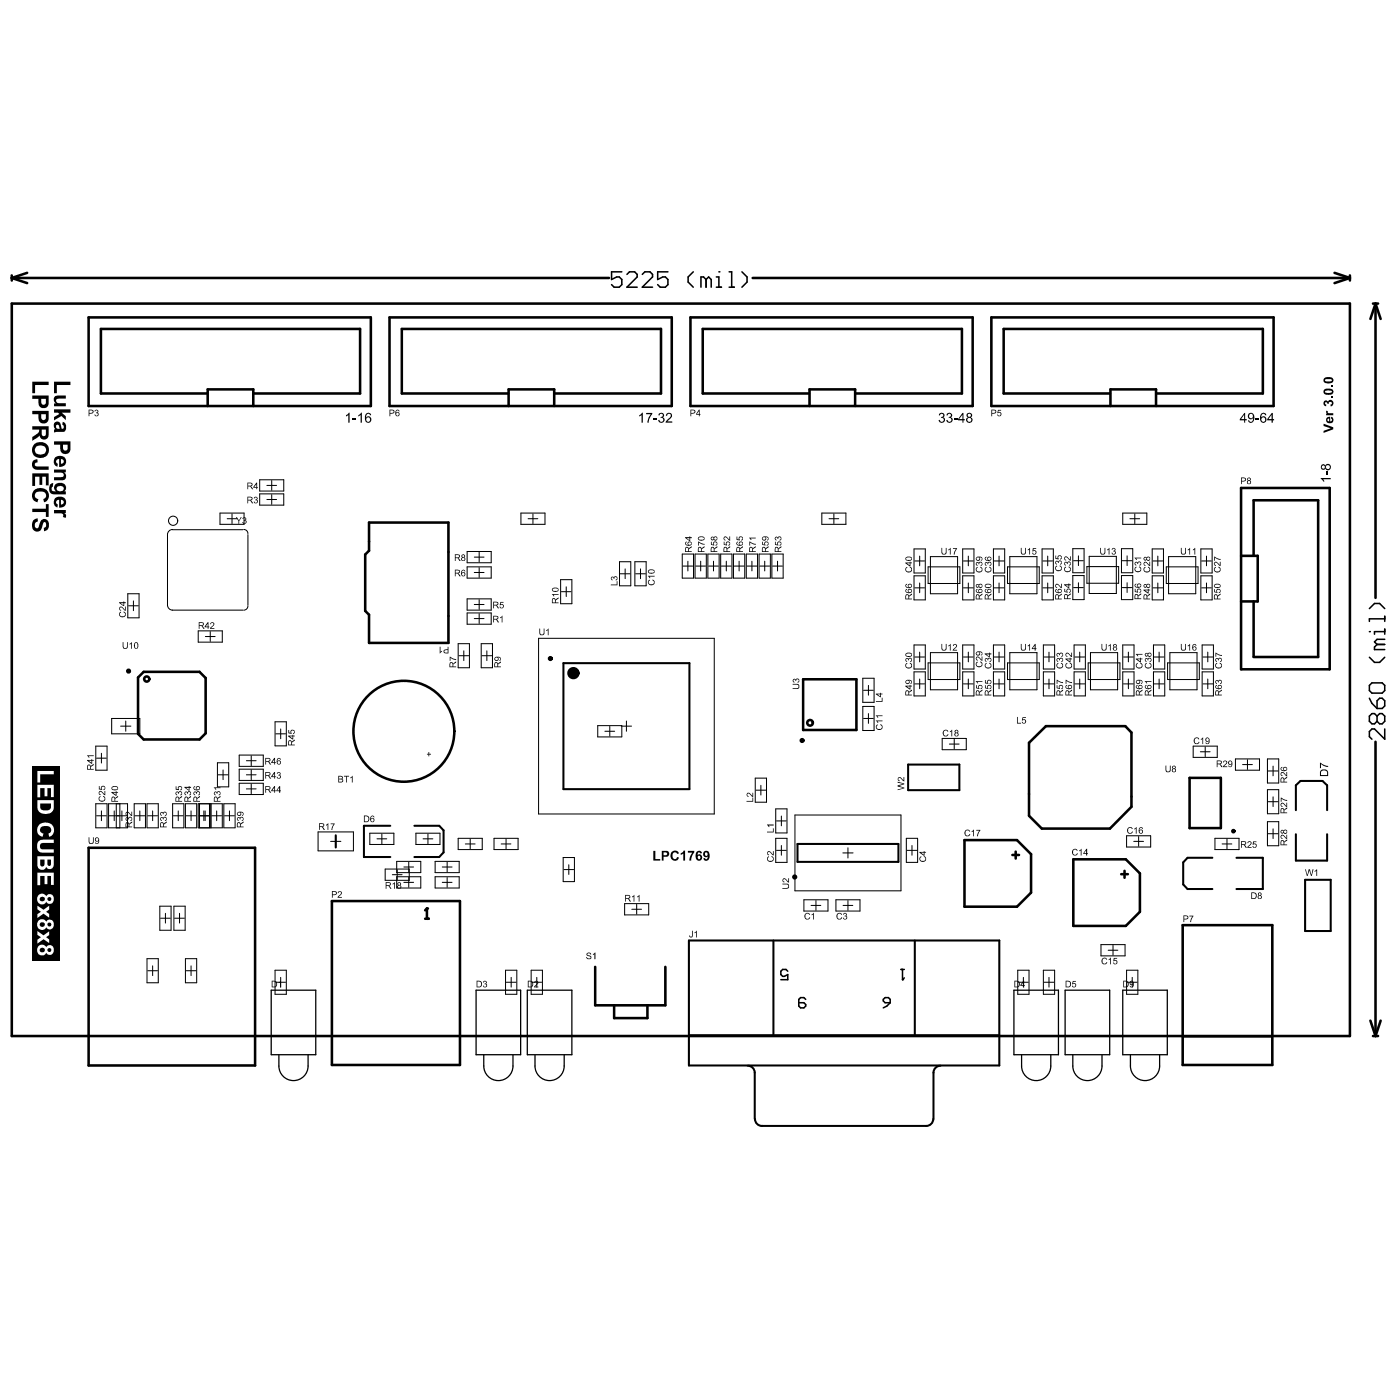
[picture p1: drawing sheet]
<svg xmlns="http://www.w3.org/2000/svg" width="96mm" height="96mm" viewBox="0 0 96 96" stroke-linecap="round" stroke-linejoin="round" font-family="sans-serif">
<g fill="none" stroke="#000" stroke-width=".18">
<path d="M.8 18.9v.3M.8 19.1l1.1 .3M.8 19.1h40.9M1.9 18.7l-1.1 .4M51.6 19.1h40.9M91.5 18.7l1 .4M92.5 18.9v.3M92.5 19.1l-1 .3M.8 20.8h91.7v50.2h-91.7zM6.1 21.8h19.3v6h-19.3zM14.2 27h-7.3v-4.5h17.8v4.5h-7.3M14.2 27.8v-1.1h3.2v1.1"/>
<path d="M25.3 35.8h5.4v8.3h-5.4v-2l-.3-.2v-3.9l.3-.3zM26.7 21.8h19.3v6h-19.3zM34.8 27h-7.3v-4.5h17.8v4.5h-7.3M34.9 27.8v-1.1h3.1v1.1M47.3 21.8h19.4v6h-19.4zM55.5 27h-7.3v-4.5h17.7v4.5h-7.3M55.5 27.8v-1.1h3.1v1.1M67.9 21.8h19.4v6h-19.4zM76.1 27h-7.3v-4.5h17.8v4.5h-7.3M76.1 27.8v-1.1h3.1v1.1M85.1 38.1h1.1v3.1h-1.1M85.1 33.4h6v12.5h-6z"/>
<path d="M85.9 38.1v-3.8h4.4v10.7h-4.4M94.1 20.8h.4M94.3 20.8l-.4 1.1M94.3 20.8v20.2M94.3 20.8l.3 1.1M6.1 58.1h11.4v14.9h-11.4zM9.5 46.4l.3-.4h3.9l.4 .5v3.8l-.4 .4h-3.9l-.3-.4zM55 46.6h3.7v3.4h-3.7zM66.1 57.6h3.6l1 .9v2.7l-1 .9h-3.6zM69.4 58.6h.4M69.6 58.4v.4M70.5 50.9l1.2-1.1h5.4l.4 .4v5.1l-1.4 1.5h-4.7l-.9-.9z"/>
<path d="M73.6 58.9h3.6l.9 1v2.6l-.9 1h-3.6zM76.8 59.9h.5M77.1 59.7v.5M81.5 53.3h2.2v3.5h-2.2zM85.9 41.2v3.8M94.3 50.8v20.2M22.7 61.8h8.8v11.2h-8.8zM29.1 63h.3M29.3 62.3h.1M29.3 62.3v.7M29.3 62.3l-.2 .1M40.8 66.3v2.6h4.8v-2.6"/>
<path d="M42.1 68.9v.9h2.3v-.9M81.1 63.4h6.1v9.6h-6.1zM81.1 71h6.1M93.9 70l.4 1M94.1 71h.4M94.6 70l-.3 1"/>
</g>
<g fill="none" stroke="#000" stroke-width=".14">
<path d="M23 57.2v.9M26.8 56.6h-1.9v2.1h1.9M28.4 56.6h1.7l.3 .3v1.5l-.3 .3h-1.7M38.6 45.5h8.7v8.6h-8.7zM54.7 57.8h6.9v1.3h-6.9zM62.2 52.4h3.6v1.8h-3.6zM83.1 58.8h-1.7l-.3 .3v1.5l.3 .3h1.7M84.7 58.8h1.9v2.1h-1.9M88.8 55.5v-1.7l.3-.3h1.5l.4 .3v1.7M88.8 57.2v1.8h2.2v-1.8M47.2 64.5h21.3v8.5h-21.3zM47.2 71h21.3"/>
<path d="M51.7 73.5v3.2M52.2 77.2h11.3M53 64.5v6.5M62.7 64.5v6.5M64 73.5v3.2M89.5 60.3h1.7v3.5h-1.7z"/>
</g>
<g fill="none" stroke="#000" stroke-width=".09">
<path d="M18.6 67.9h3v4.4h-3zM19.1 72.3v.8M21.1 72.3v.8M32.6 67.9h3.1v4.4h-3.1zM33.2 72.3v.8M35.2 72.3v.8M36.1 67.9h3.1v4.4h-3.1zM36.7 72.3v.8M38.7 72.3v.8M69.5 67.9h3v4.4h-3zM70 72.3v.8M72 72.3v.8"/>
<path d="M73 67.9h3.1v4.4h-3.1zM73.5 72.3v.8M75.5 72.3v.8M77 67.9h3v4.4h-3zM77.5 72.3v.8M79.5 72.3v.8"/>
</g>
<path d="M11.5 36.6v4.9M11.8 36.3h4.9M17 36.6v4.9M63.8 38.1h1.8v2.6h-1.8zM69.2 38.1h1.9v2.6h-1.9zM74.7 38.1h1.8v2.6h-1.8zM80.1 38.1h1.9v2.6h-1.9zM11.8 41.8h4.9M63.8 44.7h1.8v2.6h-1.8zM69.2 44.7h1.9v2.6h-1.9zM74.7 44.7h1.9v2.6h-1.9zM80.2 44.7h1.8v2.6h-1.8z" fill="none" stroke="#000" stroke-width=".07"/>
<g fill="#000">
<path d="M2.2 26.2h1.1v.2h-.9v.6h-.2zM2.2 32.4h1.1v.9h-.2v-.6h-.2v.5h-.2v-.5h-.3v.6h-.2zM2.2 34.9h.9v-.3h.2v.8h-.2v-.3h-.9zM2.3 35.7l.3-.2v.2l-.2 .2a.17 .17 0 0 0 0 .2 .17 .17 0 0 0 .3 0l.1-.4 .2-.1h.2l.2 .3-.1 .4-.3 .1v-.2l.2-.2a.14 .14 0 0 0 0-.2 .16 .16 0 0 0-.3 .1l-.1 .4-.3 .1-.3-.2zM2.3 33.6l.4-.2 .5 .2 .2 .3-.2 .4-.2 .1v-.2l.1-.1v-.3l-.4-.1a.26 .26 0 0 0-.3 .2 .26 .26 0 0 0 .2 .3v.2l-.4-.2v-.3zM2.2 31.6l.4-.1v.2a.15 .15 0 0 0-.2 .2 .15 .15 0 0 0 .2 .1h.7v.2h-.9l-.2-.3zM6.5 28.1h.1l.1 .1 .1 .3h-.1h-.2v-.1l.1 .1 .1-.1v-.1h-.1l.1-.1h-.2zM16.2 35.4l.2 .3 .2-.3-.2 .3v.2zM16.6 35.5l.2-.1 .1 .2-.1 .1 .1 .1-.1 .1-.2-.1h.2v-.1h-.1l.1-.2-.2 .1zM17.4 34.1h.3l-.1 .2 .1 .1-.1 .1-.2-.1h.2l-.1-.1 .1-.2-.2 .1zM23.7 28.5l.3-.2v.7h-.1v-.6l-.2 .1zM24.2 28.7h.2v.1h-.2z"/>
<path d="M24.6 28.4l.2-.1v.7h-.1v-.6l-.1 .1zM41.9 39.6l.4-.1v.2l-.1 .1a.11 .11 0 0 0 .1-.2 .11 .11 0 0 0-.2 0v.1l-.1-.1h-.1l.1 .2zM43.8 28.4l.3-.1v.7h-.1v-.6l-.2 .1zM44.3 28.3h.4l-.2 .7h-.1v-.1l.2-.5h-.3zM44.4 39.8l.1-.1v.2v.1h.2l.1-.1-.1-.2 .1 .1 .1 .2-.2 .1h-.2l-.1-.1zM44.8 28.7h.2v.1h-.2zM44.4 39.5h.5h-.4l.1 .1h-.1zM45.1 28.4l.2-.1 .2 .1-.1 .2 .2 .2-.1 .1-.2 .1-.2-.1v-.1h.1l.1 .1 .2-.1-.1-.1h-.1l.1-.3h-.1l-.1 .1h-.1zM45.7 28.4l.1-.1 .2 .1v.2l-.3 .3h.4v.1h-.5l.4-.5a.13 .13 0 0 0-.1-.1 .13 .13 0 0 0-.2 .1h-.1zM47.8 37.1l.5 .2-.4-.1-.1 .2zM48.7 37.1l.1 .2h.1v-.1l.2-.1 .1 .2-.2 .1 .1-.2h-.1v.2l-.3-.1zM49.6 37.1l.1 .2h.1v-.1l.2-.1v.2l-.1 .1 .1-.2h-.1l-.1 .2-.2-.1z"/>
<path d="M49.6 36.8h.2l.2 .2v-.2v.3l-.1-.2a.12 .12 0 0 0-.2 0 .12 .12 0 0 0 0 .1h-.1zM50.5 36.8v.2h.2v-.2h.2v.2l-.1 .1 .1-.2-.2-.1v.2h-.2zM51.4 37.1l.4 .2-.4-.1v.2zM51.3 36.9h.5h-.4l.1 .1h-.1zM52.2 37.1l.1 .2h.1v-.1l.2-.1 .1 .2-.1 .1v-.2h-.1v.2l-.3-.1zM53.1 37.1l.1 .2h.1v-.1l.2-.1 .1 .2-.2 .1 .1-.2h-.1l-.1 .2-.2-.1zM53.1 36.8h.4l.1 .2-.2 .1 .1-.2-.1-.1-.1 .1-.1-.1v.2zM62.1 38.9h.1l-.1 .1 .1 .2h.2l.1-.2-.1-.2 .1 .2v.1l-.2 .1h-.1l-.1-.1zM64.4 28.4l.2-.1 .1 .1-.1 .2 .2 .2-.2 .2h-.2l-.1-.2h.1l.1 .1 .2-.1v-.1h-.2l.1-.3h-.1l-.1 .1h-.1zM64.5 37.6l.1 .4 .2-.1 .1-.3v.3l-.1 .1h-.2zM64.9 28.4l.2-.1 .2 .1-.1 .2 .1 .1v.2l-.2 .1-.2-.2 .2 .1 .1-.2h-.2l.1-.1a.11 .11 0 0 0 0-.2 .11 .11 0 0 0-.2 .1zM65 37.7l.2-.1v.4l-.1-.3h-.1z"/>
<path d="M65.3 37.6h.3l-.2 .4v-.1l.1-.3zM65.4 28.7h.2v.1h-.2zM66.9 38.9h.1l-.1 .1 .1 .2h.2l.1-.2-.1-.2 .1 .2v.1l-.1 .1h-.2l-.1-.1zM66.9 38.6l.3-.1 .1 .2-.1 .1 .1-.1-.1-.1-.1 .1-.1-.1v.2zM67.5 38.9h.1l-.1 .1 .1 .2h.2l.1-.2-.1-.1h.1v.3h-.1h-.2l-.1-.1zM67.5 38.6h.2l.2-.1v.2l-.1 .1 .1-.1-.1-.1-.1 .1-.1-.1v.2l-.1-.1zM68.4 28.1h.2h-.2v.2h.2l.1 .1-.2 .1h-.1v-.1l.1 .1 .1-.1a.12 .12 0 0 0-.1-.1 .12 .12 0 0 0-.1 0zM70 37.6l.1 .4 .1-.1 .1-.3v.3l-.1 .1h-.2zM70.4 37.7l.2-.1v.4l-.1-.3h-.1zM70.8 37.6h.2h-.2v.1l.2 .1-.1 .2-.2-.1 .2 .1 .1-.1-.1-.1h-.1zM72.4 38.8v.1v.2h.3v-.2l-.1-.1h.1l.1 .3-.2 .1-.2-.1-.1-.1zM72.4 38.5h.1l.2-.1 .1 .2-.1 .1v-.1v-.1l-.1 .1-.2-.1v.2l-.1-.1z"/>
<path d="M72.3 38.1l.1 .2h.1v-.2h.2l.1 .2-.1 .1v-.2l-.1-.1v.2h-.3zM73 38.9l.1-.1-.1 .2v.1l.3 .1 .1-.2-.2-.2 .2 .1v.2l-.2 .1h-.1l-.1-.1zM73 38.5l.1 .1 .2-.1 .1 .2-.1 .1 .1-.1-.1-.2-.1 .2-.2-.1v.2l-.1-.1zM73 38.2h.2l.1 .2 .1-.3v.3l-.2-.1a.12 .12 0 0 0-.2-.1 .12 .12 0 0 0 .1 .2h-.1zM75.4 37.6l.1 .4 .2-.1 .1-.3v.3l-.1 .1h-.3zM75.9 37.7l.1-.1v.4v-.3h-.1zM76.2 37.6h.2h.1l-.1 .2 .1 .1-.1 .1h-.2v-.1l.2 .1v-.1l-.1-.2h.1l-.1-.1-.1 .1zM77.8 38.9l.1-.1-.1 .2 .1 .1 .2 .1 .1-.2-.1-.2 .1 .1v.2l-.1 .1h-.2l-.1-.1zM77.8 38.5l.2 .1 .1-.1 .1 .2-.1 .1 .1-.1-.1-.2-.1 .2-.2-.1v.2v-.1zM77.8 38.2l.4 .1h-.3v.1zM78.4 38.9h.1l-.1 .1 .1 .2h.2l.1-.2-.1-.2 .1 .2v.1l-.1 .1h-.2l-.1-.1zM78.4 38.5h.2l.2 .2v-.2v.3l-.3-.2h-.1l.1 .2h-.1z"/>
<path d="M80.9 37.6l.1 .4 .2-.1 .1-.3v.3l-.1 .1h-.2zM81.4 37.7l.2-.1v.4l-.1-.3h-.1zM81.8 37.7l.1-.1v.4v-.3h-.1zM83.2 38.1l.5 .3-.4-.2-.1 .2zM83.3 38.9v.1v.1l.2 .1 .1-.2-.1-.1h.1v.3h-.1h-.2l-.1-.1zM83.2 38.5h.2l.2 .2 .1-.2v.3l-.3-.2h-.1v.2zM86 28.7h.3v.1h-.3zM90.9 32.3h.1v.3h-.1zM90.5 32.8h.7h-.5l.1 .2h-.1zM90.8 27.5l.1-.1a.13 .13 0 0 0 .1 .1 .13 .13 0 0 0 .2-.1l.1 .1 .1 .1-.1 .2-.1 .1v-.2h.1l-.1-.2h-.1v.2l-.2-.1v.2l-.2-.1zM90.7 29l.7 .3v.1l-.7 .3v-.2l.5-.1-.5-.2zM90.9 28.1l.1 .1v.1h.4v.2h-.5v-.2h.1z"/>
<path d="M91.3 27.2h.1v.1h-.1zM91.3 26.4h.1v.1h-.1zM6.1 57.4l.1 .4h.2v-.4v.3l-.1 .1h-.2zM6 51.8h.4h-.3v.1zM6.8 54.6h.1l-.1 .1 .1 .2h.2l.1-.2-.1-.2 .1 .2v.1l-.1 .1h-.2l-.1-.1zM6.8 53.9v.2h.2l-.1-.2h.2l.1 .2-.1 .1 .1-.2-.2-.1v.2h-.2zM6.8 54.2h.2l.2 .2v-.2v.3l-.3-.2h-.1l.1 .2h-.1zM8.2 42l.1-.1-.1 .1 .1 .2h.2l.1-.1-.1-.2 .1 .1v.2l-.1 .1h-.2l-.1-.1zM8.2 41.6h.2l.2 .2v-.2v.3l-.3-.3-.1 .1 .1 .2-.1-.1zM8.4 44l.1 .4h.2l.1-.4v.4l-.1 .1-.3-.1zM8.7 56l.1 .1 .2-.1 .1 .2-.2 .1 .1-.1v-.2l-.2 .2-.1-.1v.2l-.1-.1zM8.6 55.7h.2l.2 .2 .1-.3v.3l-.2-.1a.12 .12 0 0 0-.2-.1 .12 .12 0 0 0 0 .2h-.1z"/>
<path d="M8.9 44.1l.1-.1v.5v-.4l-.1 .1zM11 56.1l.3-.1 .1 .2-.1 .1 .1-.1-.1-.2-.1 .2-.1-.1v.2zM11 55.7h.2l.1-.1 .1 .2-.1 .1 .1-.2h-.2v.1l-.1-.1v.2l-.1-.1zM12 54.3l.4-.1 .1 .2-.1 .1v-.1v-.1l-.1 .1-.2-.1v.2zM12 53.9l.1 .2h.1v-.2h.2l.1 .2-.1 .1v-.2l-.1-.1v.3l-.3-.1zM12.7 54.3l.3-.1 .1 .2-.1 .1 .1-.1-.1-.1-.1 .1-.2-.1v.2zM13.3 54.3l.3-.1 .1 .2-.1 .1 .1-.1-.1-.1-.1 .1-.2-.1v.2zM14.5 42.7h.2l-.2 .3 .2 .1h-.3l.2-.2a.12 .12 0 0 0 0-.2 .12 .12 0 0 0-.2 .1zM14.7 54.3l.3-.1 .1 .2-.1 .1 .1-.1-.1-.1-.1 .1-.2-.1v.2zM14.7 54h.4h-.3v.1zM16.3 56l.1 .1 .2-.1 .1 .2-.1 .1 .1-.1-.1-.2-.1 .2-.2-.1v.2l-.1-.1zM19 52.9h.1l.1 .1v.1l.1 .2-.1 .1-.2-.1h.1h.1l-.1-.1 .1-.2h-.2z"/>
<path d="M19.8 50v.2h.1l.1-.2h.2v.2l-.1 .1 .1-.2h-.2v.2h-.2zM22.3 56.5l.2-.1v.5v-.4l-.2 .1zM22.7 56.4h.2l-.1 .5-.1-.2 .2-.2zM23.6 53.2h.3h-.1v.4l-.1-.4zM24 53.3l.2-.1v.4l-.1-.3-.1 .1zM29.4 51.5v.2h.1h-.1v.1v-.1h-.1h.1zM30.1 44.3l.1 .4 .1-.1-.1 .2zM30.8 45l.5 .2-.4-.1-.1 .2zM34.3 41.3h.2h-.2v.1l.2 .1-.1 .2h-.1l-.1-.1 .2 .1 .1-.1-.1-.2-.2 .1zM34.3 42.3l.1-.1v.5v-.4l-.1 .1zM37 43.1l.1 .4h.1l.1-.4v.3l-.1 .1h-.2zM37.4 43.2l.2-.1v.4l-.1-.3-.1 .1z"/>
<path d="M37.8 40.7l.5 .1h-.4l.1 .1h-.1zM41.9 40.1h.4v-.3v.3zM44.8 58.3h.1v.6h.4v.1h-.5zM46 58.4l.3-.1 .2 .2h-.1l-.1-.1h-.1l-.1 .3a.16 .16 0 0 0 .1 .2 .16 .16 0 0 0 .2-.2l.1 .1-.1 .2h-.2l-.2-.1v-.2zM46.7 58.5l.3-.2v.7h-.2v-.5l-.1 .1zM47.1 58.3h.5l-.2 .7h-.2l.2-.6h-.3zM51.2 54.4l.2-.1 .2 .2v-.2v.3l-.3-.2h-.1l.1 .2h-.1zM51.2 54.9h.4v-.2v.2zM52.6 58.7h.1l-.1 .1 .1 .2h.2l.1-.1-.1-.2h.1v.3l-.1 .1-.2-.1-.1-.1zM52.6 58.4h.2l.2 .2v-.3v.3l-.3-.2h-.1l.1 .2h-.1zM52.6 57h.4v-.2v.3zM52.6 56.5h.4v.1h-.3v.1z"/>
<path d="M54.3 46.9h.4l.1 .3h-.5l.4-.1v-.2zM54.3 46.6l.4-.1 .1 .2-.1 .1v-.1v-.1l-.1 .1-.2-.1v.2zM60.1 49.7h.1l-.1 .1v.1h.3l-.1-.3 .2 .2v.1l-.2 .1h-.2l-.1-.1zM60 48h.4l.1-.2v.3zM60 49.4h.5h-.4l.1 .1h-.1zM60 49l.5 .1h-.4l.1 .1h-.1zM61.6 53.3h.1l.2 .2 .1-.2v.3l-.2-.2a.11 .11 0 0 0-.2-.1 .1 .1 0 0 0 0 .2l-.1-.1zM61.5 53.6l.5 .1-.4 .2 .4 .1-.5 .2 .4-.2-.4-.1v-.1l.4-.1-.4-.1zM62.1 45.5l.1-.1-.1 .2 .1 .1 .2 .1 .1-.2-.1-.2 .1 .1v.2l-.2 .1h-.1l-.1-.1zM62.1 45.2l.3-.1 .1 .2-.1 .1 .1-.1-.1-.2-.1 .2-.2-.1v.2zM63 58.8l.1-.1v.1v.2h.2l.1-.1-.1-.2 .2 .1v.2l-.2 .1h-.2l-.1-.1zM64.5 44.1l.1 .4h.2l.1-.4v.4l-.1 .1h-.2z"/>
<path d="M64.7 50.1l.1-.1 .2 .1-.1 .1-.1-.1-.1 .1 .1 .2 .2-.1-.1 .2-.2-.1zM65 44.2l.2-.1v.5l-.1-.4-.1 .1zM65.1 50.1l.2-.1v.5l-.1-.4-.1 .1zM65.4 44.2l.1-.1 .1 .1-.2 .3 .2 .1h-.3l.2-.2a.12 .12 0 0 0 0-.2 .12 .12 0 0 0-.2 .1zM66.2 56.9h.1h.2l-.1 .1-.1-.1-.1 .1v.3l.3-.1-.1 .1h-.2zM66.6 57l.2-.1v.4l-.1-.3h-.1zM66.9 56.9h.3l-.2 .4v-.1l.1-.3zM66.9 45.4l.1-.1-.1 .2 .1 .1 .2 .1 .1-.2-.1-.2 .1 .2v.1l-.1 .1h-.2l-.1-.1zM66.9 47v.1l.2 .1v-.2l.1-.1 .1 .3h-.1l.1-.1-.2-.1v.2h-.2zM66.9 45h.2l.2 .2v-.2v.3l-.3-.3-.1 .1 .1 .2h-.1zM66.9 46.7h.4h-.3l.1 .1h-.1zM67.5 45.5l.1-.1-.1 .2 .1 .1 .2 .1 .1-.2-.1-.1h.1v.2l-.1 .1h-.2l-.1-.1z"/>
<path d="M67.5 45.1l.2 .1 .2-.1v.2l-.1 .1 .1-.1-.1-.2-.1 .2-.1-.1v.2l-.1-.1zM67.5 47l.1 .1 .1 .1v-.2l.2-.1v.3h-.1l.1-.1-.1-.1-.1 .2h-.2zM67.5 46.6l.1 .2h.1v-.2h.2v.2l-.1 .1 .1-.2-.1-.1-.1 .3-.2-.1zM69.7 49.1l.1 .4 .2 .1h-.3zM70.1 49.2h.2h-.2v.1h.2v.2l-.1 .1-.2-.1h.3a.13 .13 0 0 0-.1-.2 .13 .13 0 0 0-.2 .1zM70 44.1l.1 .4h.1l.1-.4v.4l-.1 .1h-.2zM70.4 44.2l.2-.1v.5l-.1-.4-.1 .1zM72.4 46.6l.5 .2-.4-.1-.1 .2zM72.4 45.5l.1-.1v.2v.1l.2 .1 .1-.2-.1-.1h.1v.2l-.1 .1h-.2l-.1-.1zM72.4 40h.1l.2 .2 .1-.2v.3l-.2-.1a.12 .12 0 0 0-.2-.1 .12 .12 0 0 0 .1 .2l-.2-.1zM72.4 45.2l.4-.1 .1 .2-.2 .1 .1-.1v-.2l-.1 .2-.2-.1v.2zM72.4 44.8l.4-.1 .1 .2-.2 .1 .1-.2h-.1l-.1 .1-.1-.1v.2z"/>
<path d="M72.4 47l.1 .1 .1 .1v-.2l.2-.1 .1 .3h-.2l.1-.1-.1-.1v.2h-.3zM73 46.6l.5 .2-.4-.1-.1 .2zM73 40.4v.1l.1 .1v-.2l.2-.1 .1 .3h-.1l.1-.1-.2-.1v.2h-.2zM73.1 45.5v-.1v.2v.1l.3 .1v-.2l-.1-.1h.1l.1 .2-.2 .1h-.2l-.1-.1zM73.1 44.8h.1l.2 .2 .1-.3v.3l-.2-.1a.12 .12 0 0 0-.2-.1 .12 .12 0 0 0 .1 .2h-.2zM73.5 58.2h.2h.1v.1l-.2-.1-.1 .1 .1 .3 .3-.1-.1 .1h-.2l-.1-.1zM74 58.3l.1-.1v.4v-.3l-.1 .1zM75.5 44.1l.1 .4h.2v-.4v.4v.1h-.3zM76 44.2l.1-.1v.5v-.4l-.1 .1zM77.3 56.7h.2l.1 .1-.2-.1-.1 .1 .1 .3 .3-.1-.1 .1h-.2l-.1-.1zM77.7 56.8l.2-.1v.4l-.1-.3-.1 .1zM77.8 40.4v.1l.2 .1-.1-.2 .2-.1 .1 .3h-.1l.1-.1-.2-.1v.2h-.2z"/>
<path d="M77.9 45.5l.1-.1-.1 .2 .1 .1 .2 .1 .1-.2-.2-.1h.1l.1 .2-.2 .1h-.2l-.1-.1zM77.8 44.8l.5 .1h-.3v.1zM78.5 45.5h.1l-.1 .1 .1 .1 .2 .1 .1-.2-.1-.1 .1 .2-.1 .1h-.2l-.1-.1zM78.5 45.1l.2 .1 .1-.1 .1 .2-.1 .1 .1-.1-.1-.2-.1 .2-.1-.1v.2l-.1-.1zM78.5 46.7h.4h-.3v.1zM79.9 52.5l.1 .4 .2-.1v-.3v.3l-.1 .1h-.2zM80.9 44.1l.1 .4h.2l.1-.4v.4l-.1 .1h-.2zM81.4 44.2l.2-.1v.5l-.1-.4-.1 .1zM81.9 50.6l.1-.1 .2 .1-.1 .1-.1-.1-.1 .1 .1 .2h.2l-.1 .1-.2-.1zM82.3 50.6l.2-.1v.5l-.1-.4-.1 .1zM83.3 44.7l.4 .3-.3-.2-.1 .2zM83.2 40.4l.1 .2h.1v-.2h.2l.1 .2-.2 .1 .1-.2-.1-.1-.1 .2h-.2z"/>
<path d="M83.3 45.5h.1l-.1 .1 .1 .1 .2 .1 .1-.2-.1-.1h.1v.2l-.1 .1h-.2l-.1-.1zM83.3 45.1l.2 .1 .2-.1v.2l-.1 .1 .1-.1-.1-.2-.1 .2-.1-.1v.2l-.1-.1zM83.3 46.6l.2 .1 .2-.1v.2l-.1 .1 .1-.2h-.1l-.1 .1-.1-.1v.2l-.1-.1zM83.9 52.2h.2v.1l-.2 .2 .2 .1h-.3l.3-.3-.1-.1-.2 .1zM85.5 57.7h.3v.2l-.2 .2h.2h-.3l.2-.3v-.1l-.2 .1zM85.9 57.7h.2h-.2v.1l.2 .1-.1 .2-.2-.1 .2 .1 .1-.1-.1-.1h-.1zM87.8 54.7l.4 .2-.4-.2v.2zM87.8 57.2h.2l.2 .2v-.2v.3l-.3-.2h-.1l.1 .2h-.1zM87.8 52.9h.2l.2 .2v-.2v.3l-.3-.2h-.1l.1 .2h-.1zM87.8 55h.2l.2 .2v-.2v.3l-.3-.2h-.1l.1 .2h-.1zM90.5 52.3l.5 .2v.1l-.5-.2v.2zM19.1 67.3l.2-.1v.5l-.1-.4-.1 .1z"/>
<path d="M23.2 61.1h.2v.2l-.2 .2h.2h-.3l.3-.3-.1-.1-.1 .1zM26.9 60.6l.2-.1v.4l-.1-.3h-.1zM33.2 67.2l.2 .1v.3l-.1 .1-.2-.1h.2l-.1-.1 .1-.2h-.2zM36.7 67.3h.2v.1l-.2 .2 .2 .1h-.3l.2-.3v-.1l-.2 .1zM40.2 65.3h.2l.1 .1-.1-.1-.2 .1 .3 .2v.1h-.3v-.1l.1 .1h.2v-.1l-.3-.1zM40.6 65.4l.2-.1v.4h-.1v-.3zM43.3 61.4l.2-.1v.5l-.1-.4-.1 .1zM43.7 61.4l.1-.1v.5v-.4l-.1 .1zM47.4 63.8l.1 .4-.2 .1-.1-.2 .2 .1zM47.6 63.9l.2-.1v.5l-.1-.4-.1 .1zM53.6 60.6h.4l.1 .3h-.5l.4-.1v-.2zM53.7 60.2h.1l.2 .2 .1-.2v.3l-.3-.3-.1 .1 .1 .2h-.1z"/>
<path d="M55.2 62.6h.2h.1v.1l-.2-.1-.1 .1 .1 .3 .2-.1v.1h-.2l-.1-.1zM55.6 62.7l.2-.1v.4l-.1-.3h-.1zM57.4 62.7l.1-.1h.2v.1l-.2-.1-.1 .1 .1 .3 .2-.1-.1 .1h-.2zM57.8 62.6h.1l.1 .1v.1l.1 .1-.1 .1h-.1l-.1-.1 .2 .1v-.2h-.1l.1-.1h-.2zM73.5 67.2h.2l-.1 .1-.1 .1h.2l.1 .2-.1 .1-.2-.1h.2a.12 .12 0 0 0-.1-.2 .12 .12 0 0 0-.1 .1zM75.6 65.7l.2-.1 .1 .1-.1 .1-.1-.1-.1 .1v.2h.3l-.1 .1h-.2l-.1-.1zM76 65.7l.1-.1v.5v-.4l-.1 .1zM76.3 65.7h.3h-.2v.1l.2 .1-.1 .2-.2-.1 .1 .1 .1-.1v-.2l-.2 .1zM81.5 62.8h.3l-.2 .4 .1-.4zM89.5 59.6l.1 .4 .1-.4h.1l.1 .4 .1-.4-.1 .4-.2-.4-.1 .4zM90.1 59.7l.2-.1v.4l-.1-.3z"/>
<path d="M2.2 27.1h1.1v.6a.36 .36 0 0 1-.4 .2 .36 .36 0 0 1-.3-.4v-.2h-.4zM2.8 27.3l.1 .4h.2v-.4z"/>
<path d="M2.2 28.2h1.1v.7l-.2 .1h-.3l-.1-.2-.1-.4h-.4zM2.8 28.4l.1 .4h.2v-.4z"/>
<path d="M2.2 29.2h1.1v.8l-.4 .1-.1-.1-.1-.2-.5 .4v-.2l.5-.5v-.1h-.5zM2.9 29.4v.4l.2 .1v-.5z"/>
<path d="M2.2 30.9a.57 .57 0 0 1 1.1 0 .57 .57 0 0 1-1.1 0zM2.5 30.6l-.1 .2 .1 .3h.4a.33 .33 0 0 0 .2-.4 .33 .33 0 0 0-.5-.2z"/>
<path d="M6.1 28.1h.3v.1v.1l-.3 .1v.1zM6.1 28.1v.2h.3l-.1-.2z"/>
<path d="M17 34l.3 .1v.2h-.1l.2 .2-.3-.2h-.1v.2zM17 34.1v.2l.3-.1-.1-.1z"/>
<path d="M17 33.1h.3v.2h-.1l.2 .2-.3-.2h-.1v.2zM17 33.1v.2l.3-.1-.1-.1z"/>
<path d="M17.6 33.1l.1 .3-.1 .1v-.1h-.2zM17.6 33.2l-.2 .2h.2z"/>
<path d="M25.1 28.3h.2l.1 .1v.1l-.2-.1-.1 .2 .2-.1 .1 .1 .1 .2-.2 .2-.3-.1v-.4zM25.1 28.8a.15 .15 0 0 0 .3 0 .15 .15 0 0 0-.3 0z"/>
<path d="M26.7 28.1h.3v.1v.1l-.2 .1v.1zM26.8 28.1v.2h.2l-.1-.2z"/>
<path d="M27.1 28.1h.3v.1l-.1-.1-.1 .1v.1l.1-.1 .1 .1-.1 .2-.2-.1zM27.2 28.4a.1 .1 0 0 0 .1 0 .1 .1 0 0 0-.1 0z"/>
<path d="M31.2 39l.3 .1v.2h-.1l.2 .2-.2-.2h-.2v.2zM31.2 39.1v.2l.3-.1v-.1z"/>
<path d="M31.2 38l.3 .1v.1h-.1l.2 .2-.2-.1h-.2v.1zM31.2 38v.2l.3-.1z"/>
<path d="M31.6 38l.3 .1-.1 .1 .1 .2h-.1h-.2zM31.7 38.1a.07 .07 0 0 0 .1 0 .07 .07 0 0 0-.1 0zM31.7 38.3a.09 .09 0 0 0 .1 0 .09 .09 0 0 0-.1 0z"/>
<path d="M31.7 39.1h.2v.1l-.2-.1-.1 .1 .3 .1-.1 .2-.2-.1zM31.7 39.4a.1 .1 0 0 0 .2 0 .1 .1 0 0 0-.2 0z"/>
<path d="M44.4 39.1l.4-.1 .1 .2-.4 .1-.1-.1zM44.5 39.1a.17 .17 0 0 0 .1 .2 .17 .17 0 0 0 .2-.1v-.1z"/>
<path d="M47 37.1h.1l-.1 .1 .1 .1 .1 .1-.1-.2 .1-.1h.2v.2l-.1 .1h-.2l-.1-.1zM47.2 37.2a.1 .1 0 0 0 .2 0 .1 .1 0 0 0-.2 0z"/>
<path d="M47.3 28.1h.3l.1 .1-.1 .1-.2 .1v.1zM47.4 28.1v.2h.2v-.2z"/>
<path d="M47 37.5h.2v.1l.2-.2-.2 .2v.2h.2h-.4zM47 37.6v.2h.2l-.1-.2z"/>
<path d="M47 36.8h.3l.1 .1h-.1v.2zM47.1 36.9l.2 .1v-.1z"/>
<path d="M47.9 28.1l.1 .3v.1l-.1-.1h-.2zM47.9 28.2l-.1 .2h.1z"/>
<path d="M47.8 36.8h.4l.1 .2h-.4zM47.9 36.8v.1a.17 .17 0 0 0 .1 .1 .17 .17 0 0 0 .2 0v-.2z"/>
<path d="M47.8 37.5h.2l.1 .1 .2-.2-.2 .2v.2h.2h-.5zM47.9 37.6v.2h.1v-.2z"/>
<path d="M48.8 36.8l.1 .1 .2-.1 .1 .2-.1 .1-.2-.1h-.1zM48.8 36.9a.07 .07 0 0 0 .1 0 .07 .07 0 0 0-.1 0zM48.9 36.9a.1 .1 0 0 0 .2 0 .1 .1 0 0 0-.2 0z"/>
<path d="M48.8 37.5h.1l.1 .1 .2-.2-.2 .2v.2h.2h-.5zM48.8 37.6v.2h.1v-.2z"/>
<path d="M49.7 37.5h.1v.1l.2-.2-.1 .2v.2h.1h-.4zM49.7 37.6l-.1 .2h.2v-.2z"/>
<path d="M50.5 37.1h.1l-.1 .1 .1 .1 .1 .1-.1-.2 .1-.1h.2v.2l-.1 .1h-.2l-.1-.1zM50.7 37.2a.1 .1 0 0 0 .2 0 .1 .1 0 0 0-.2 0z"/>
<path d="M50.5 37.5h.2v.1l.2-.2-.2 .2v.2h.2h-.4zM50.5 37.6v.2h.2v-.2z"/>
<path d="M51.4 37.5h.2v.1l.2-.2-.2 .2v.2h.2h-.5zM51.4 37.6v.2h.2l-.1-.2z"/>
<path d="M52.3 36.8h.3l.1 .2h-.1v-.1l-.1-.1v.2h-.2l-.1-.1zM52.3 36.9a.1 .1 0 0 0 .2 0 .1 .1 0 0 0-.2 0z"/>
<path d="M52.3 37.5h.1l.1 .1 .2-.2-.2 .2v.2h.2h-.5zM52.3 37.6v.2h.1v-.2z"/>
<path d="M53.2 37.5h.1v.1l.3-.2-.2 .2v.2h.2h-.5zM53.2 37.6v.2h.1v-.2z"/>
<path d="M62.1 38.2h.3l.1 .2h-.3zM62.1 38.2a.18 .18 0 0 0 .2 .2 .18 .18 0 0 0 .2-.1l-.1-.1z"/>
<path d="M62.1 38.6l.3-.1 .1 .1h-.1l-.1 .2zM62.2 38.6l.1 .1v-.1z"/>
<path d="M66 28.3v.4h.1l-.1 .3v-.2h-.3zM66 28.4l-.3 .3h.3z"/>
<path d="M66.3 28.4l.1-.1 .2 .1v.1l-.1 .1 .2 .2-.1 .1-.2 .1-.2-.1v-.2l.2-.1-.2-.1zM66.3 28.5a.11 .11 0 0 0 .2 0 .11 .11 0 0 0-.2 0zM66.3 28.8a.15 .15 0 0 0 .3 0 .15 .15 0 0 0-.3 0z"/>
<path d="M66.9 38.2h.4v.2h-.1l.1-.1-.2-.1 .1 .2h-.2l-.1-.1zM66.9 38.3a.1 .1 0 0 0 .2 0 .1 .1 0 0 0-.2 0z"/>
<path d="M67.5 38.2l.1-.1-.1 .1 .1 .2h.1l-.1-.1 .2-.2 .1 .1v.1l-.1 .1h-.2l-.1-.1zM67.7 38.3a.1 .1 0 0 0 .2 0 .1 .1 0 0 0-.2 0z"/>
<path d="M67.9 28.1h.3l.1 .1-.1 .1-.2 .1v.1zM68 28.1v.2h.2v-.2z"/>
<path d="M77.8 40h.1l-.1 .2h.2v-.2h.1l.1 .2-.1 .1h-.2zM78 40.1a.1 .1 0 0 0 .2 0 .1 .1 0 0 0-.2 0z"/>
<path d="M78.4 38.2l.4-.1v.3h-.1h-.1h-.1h-.1zM78.4 38.3a.1 .1 0 0 0 .2 0 .1 .1 0 0 0-.2 0zM78.6 38.3a.1 .1 0 0 0 .2 0 .1 .1 0 0 0-.2 0z"/>
<path d="M85.1 32.7h.2l.1 .1v.2h-.3v.2zM85.1 32.8v.2l.2-.1v-.1z"/>
<path d="M85.3 28.3v.4h.1v.1h-.1v.2v-.2h-.3zM85.3 28.4l-.2 .3h.2z"/>
<path d="M85.5 32.8h.2v.4l-.2-.1zM85.5 32.8a.1 .1 0 0 0 .2 0 .1 .1 0 0 0-.2 0zM85.5 33.1a.1 .1 0 0 0 .2 0 .1 .1 0 0 0-.2 0z"/>
<path d="M85.6 28.3h.2l.2 .2v.3l-.2 .2h-.2l-.1-.2 .3 .1 .1-.2h-.1h-.2zM85.6 28.5a.15 .15 0 0 0 .3 0 .15 .15 0 0 0-.3 0z"/>
<path d="M86.4 28.3h.3l.1 .2-.1-.1a.15 .15 0 0 0-.2 0 .15 .15 0 0 0-.1 .2l.2-.1 .1 .1 .1 .1-.1 .2-.2 .1-.1-.2zM86.4 28.8a.15 .15 0 0 0 .3 0 .15 .15 0 0 0-.3 0z"/>
<path d="M87.2 28.3v.4h.1l-.1 .3v-.2h-.3zM87.2 28.4l-.3 .3h.3z"/>
<path d="M90.8 26.7h.5l.1 .2-.2 .2-.4-.1-.1-.2zM90.8 26.8v.1h.1h.4l-.1-.1z"/>
<path d="M90.7 25.9l.2-.1 .3 .1 .2 .2-.2 .2h-.3l-.2-.2zM90.8 26l.1 .1h.2a.11 .11 0 0 0 .2 0 .11 .11 0 0 0-.1-.2 .11 .11 0 0 0-.1 .1z"/>
<path d="M90.6 31.9l.1-.1 .1 .1 .1-.1h.2l.1 .3-.1 .1-.3-.1-.2 .1-.1-.2zM90.6 32a.11 .11 0 0 0 .2 0 .11 .11 0 0 0-.2 0zM90.9 32a.14 .14 0 0 0 .2 0 .14 .14 0 0 0-.2 0z"/>
<path d="M91 28.6h.2v.3l.1-.1-.1-.2h.1l.1 .3-.3 .1h-.1l-.1-.1zM91 28.7v.1l.1 .1v-.2z"/>
<path d="M6 52.5l.1-.1 .1 .1 .2-.1-.2 .2v.1l.2 .1h-.4zM6 52.5v.2h.2v-.2z"/>
<path d="M6 52.1l.3-.1 .1 .1h-.1v.3zM6.1 52.1l.2 .2v-.2z"/>
<path d="M6.5 57.4h.2l.1 .1-.1 .3h-.2h.2v-.1v-.1l-.2 .1zM6.5 57.5a.1 .1 0 0 0 .2 0 .1 .1 0 0 0-.2 0z"/>
<path d="M7.7 53.9h.3l.1 .2-.4 .1-.1-.1zM7.7 53.9v.1a.18 .18 0 0 0 .1 .1 .18 .18 0 0 0 .2 0v-.2z"/>
<path d="M7.7 54.6h.1l.1 .1 .2-.2-.2 .3v.1h.2h-.5zM7.7 54.7v.2h.1v-.2z"/>
<path d="M7.6 54.3l.4-.1 .1 .1h-.1l-.1 .2zM7.7 54.3l.2 .2v-.2z"/>
<path d="M8.2 41.3l.3-.1 .1 .1h-.1v.2zM8.3 41.3l.2 .2v-.2z"/>
<path d="M8.7 56.4h.1v.1l.3-.2-.2 .2v.2h.2h-.5zM8.7 56.4v.3h.1v-.3z"/>
<path d="M9.2 44h.2l.1 .1-.1 .4-.2-.1zM9.3 44.1v.2a.11 .11 0 0 0 0 .1 .11 .11 0 0 0 .1 0 .11 .11 0 0 0 0-.2v-.1z"/>
<path d="M11 56.4h.1l.1 .1 .2-.2-.2 .2v.2h.2h-.4zM11 56.4v.3h.2v-.3z"/>
<path d="M12.1 54.6h.1l.1 .1 .2-.2-.2 .3v.1h.2h-.5zM12.1 54.7v.2h.1v-.2z"/>
<path d="M12.7 54.6h.1l.1 .1 .2-.2-.2 .3v.1h.2h-.5zM12.7 54.7v.2h.1v-.2z"/>
<path d="M12.6 53.9h.4l.1 .1h-.1l-.1 .2zM12.7 54l.2 .1v-.1z"/>
<path d="M13.3 53.9h.1l-.1 .2h.2l-.1-.2h.2l.1 .2-.1 .1h-.2zM13.5 54a.1 .1 0 0 0 .2 0 .1 .1 0 0 0-.2 0z"/>
<path d="M13.6 42.6l.4 .1v.2h-.2l.2 .2-.2-.2h-.1l-.1 .2zM13.7 42.7v.2l.2-.1v-.1z"/>
<path d="M13.3 54.6h.1l.1 .1 .2-.2-.2 .3v.1h.2h-.4zM13.3 54.7v.2h.2l-.1-.2z"/>
<path d="M14.2 42.6l.1 .3v.2l-.1-.1h-.2zM14.2 42.7l-.1 .2h.1z"/>
<path d="M14.7 54.6h.1l.1 .1 .2-.2-.2 .3v.1h.2h-.4zM14.7 54.7v.2h.2l-.1-.2z"/>
<path d="M16.3 55.7h.3l.1 .1-.1 .1 .1-.1-.2-.1v.2h-.2l-.1-.1zM16.3 55.8a.1 .1 0 0 0 .2 0 .1 .1 0 0 0-.2 0z"/>
<path d="M16.3 56.4h.1l.1 .1 .2-.2-.2 .2v.2h.2h-.5zM16.3 56.4v.3h.1v-.3z"/>
<path d="M18.2 52.9l.3 .1v.1l-.1 .1 .2 .2-.2-.2h-.2v.2zM18.2 53v.1h.3v-.1z"/>
<path d="M18.2 51.9l.3 .1v.2h-.1l.2 .2-.2-.2h-.2v.2zM18.2 52v.2l.3-.1v-.1z"/>
<path d="M18.2 53.9h.3v.2h-.1l.2 .2-.2-.2h-.2v.2zM18.2 53.9v.2l.3-.1v-.1z"/>
<path d="M18.8 52.9l.1 .3v.2l-.1-.1h-.2zM18.8 53l-.1 .2h.1z"/>
<path d="M18.8 51.9l.1 .3v.2l-.1-.1h-.2zM18.8 52.1l-.1 .1h.1z"/>
<path d="M18.8 53.9l.1 .3v.1l-.1-.1h-.2zM18.8 54l-.1 .2h.1z"/>
<path d="M19.2 53.9l.1 .3-.1 .1-.1-.1h-.2zM19.1 54l-.1 .2h.1z"/>
<path d="M19 52h.2l.1 .1-.2-.1-.1 .1 .2 .1v.2l-.2-.1zM19 52.3a.1 .1 0 0 0 .2 0 .1 .1 0 0 0-.2 0z"/>
<path d="M19.8 50.8l.1-.1 .1 .2 .2-.2-.2 .2v.1l.2 .1h-.5zM19.8 50.8v.2h.2l-.1-.2z"/>
<path d="M19.7 50.4h.4l.1 .1h-.1l-.1 .2zM19.9 50.5l.1 .1v-.1z"/>
<path d="M21.9 56.4l.3 .1v.1l-.1 .1 .2 .2-.2-.2h-.2v.2zM21.9 56.5v.1h.3v-.1z"/>
<path d="M23.2 53.2h.3v.4h-.3zM23.2 53.2v.2l.3-.1-.1-.1zM23.2 53.4v.2h.3l-.1-.2z"/>
<path d="M24.9 55.9l.4 .1v.2l-.1 .1-.3 .1zM25 55.9v.4h.2v-.3z"/>
<path d="M25.5 55.9h.1l.1 .1-.2-.1-.1 .2h.2v.3l-.2-.1zM25.4 56.2a.1 .1 0 0 0 .2 0 .1 .1 0 0 0-.2 0z"/>
<path d="M30.4 44.6l.3-.1v-.2v.5h-.2zM30.5 44.6v.1h.2v-.1z"/>
<path d="M30.8 45.4h.2l.1 .1 .2-.2-.2 .2v.2h.2h-.5zM30.9 45.5v.2h.1v-.2z"/>
<path d="M33.8 42.2l.4 .1-.1 .1-.1 .1 .2 .2-.2-.2h-.1l-.1 .2zM33.9 42.3v.1h.2v-.1z"/>
<path d="M33.8 41.2l.4 .1-.1 .1-.1 .1 .2 .2-.2-.2h-.1l-.1 .2zM33.9 41.3v.1h.2v-.1z"/>
<path d="M33.9 45h.4v.2l-.1 .1 .1-.2h-.2v.2h-.1l-.1-.1zM33.9 45.2a.1 .1 0 0 0 .2 0 .1 .1 0 0 0-.2 0z"/>
<path d="M33.9 45.4h.2v.1l.2-.2-.2 .2v.2h.2h-.4zM33.9 45.5v.2h.2v-.2z"/>
<path d="M37.8 40.3h.4l.1 .2-.4 .1zM37.9 40.3v.1a.17 .17 0 0 0 .1 .1 .17 .17 0 0 0 .2 0v-.2z"/>
<path d="M37.8 41h.2l.1 .1 .2-.2-.2 .3v.1h.2h-.5zM37.9 41.1v.2h.1v-.2z"/>
<path d="M45.4 58.3h.3l.2 .2-.1 .2h-.3v.3h-.1zM45.5 58.4v.2h.2v-.2z"/>
<path d="M47.7 58.4l.2-.1 .2 .1-.1 .1-.1-.1-.1 .1v.1l.2-.1 .1 .2v.2l-.1 .1-.3-.1zM47.8 58.8a.11 .11 0 0 0 .2 0 .11 .11 0 0 0-.2 0z"/>
<path d="M48.3 58.4l.2-.1 .1 .2v.4l-.2 .1h-.1l-.1-.2 .2 .1 .1-.1v-.1l-.2 .1-.1-.1zM48.3 58.5a.11 .11 0 0 0 .2 0 .11 .11 0 0 0-.2 0z"/>
<path d="M60 47.5h.4l.1 .1h-.1l-.1 .2zM60.1 47.6l.2 .1v-.1z"/>
<path d="M62.1 40.4h.1l-.1 .1 .2 .1-.1-.2h.2l.1 .2h-.1h-.2h-.1zM62.3 40.5a.1 .1 0 0 0 .2 0 .1 .1 0 0 0-.2 0z"/>
<path d="M62.1 40.1l.1-.1-.1 .2 .2 .1-.1-.2 .2-.1 .1 .2-.1 .1h-.2zM62.3 40.1a.1 .1 0 0 0 .2 0 .1 .1 0 0 0-.2 0z"/>
<path d="M62.1 44.8l.3-.1 .1 .2-.3 .1zM62.1 44.8a.17 .17 0 0 0 .1 .2 .17 .17 0 0 0 .2-.1v-.1z"/>
<path d="M62.1 46.6h.3l.1 .2-.1 .1 .1-.2-.2-.1v.2l-.2 .1v-.1zM62.1 46.7a.1 .1 0 0 0 .2 0 .1 .1 0 0 0-.2 0z"/>
<path d="M62.1 47.4l.1-.1 .1 .1 .2-.1-.2 .2v.1l.2 .1h-.4zM62.1 47.4v.2h.2l-.1-.2z"/>
<path d="M62.1 47l.3-.1 .1 .1h-.1l-.1 .3zM62.2 47l.1 .2v-.2z"/>
<path d="M62.1 40.8l.1-.1 .1 .2 .2-.2-.2 .2v.1l.2 .1h-.4zM62.1 40.8v.2h.2l-.1-.2z"/>
<path d="M63 58.4l.4-.1 .1 .1h-.1l-.1 .3zM63.1 58.4l.2 .2v-.2z"/>
<path d="M65.5 50l.2 .1-.1 .1 .1 .2-.1 .1-.2-.1zM65.5 50.1a.07 .07 0 0 0 .1 0 .07 .07 0 0 0-.1 0zM65.5 50.3a.1 .1 0 0 0 .2 0 .1 .1 0 0 0-.2 0z"/>
<path d="M66.9 40.4h.1l-.1 .1 .2 .1v-.2h.1l.1 .2h-.1h-.2h-.1zM67.1 40.5a.1 .1 0 0 0 .2 0 .1 .1 0 0 0-.2 0z"/>
<path d="M66.9 40.1l.3-.1 .1 .2-.1 .1-.1-.1-.1 .1-.1-.1zM66.9 40.2a.1 .1 0 0 0 .2 0 .1 .1 0 0 0-.2 0zM67.1 40.1a.1 .1 0 0 0 .2 0 .1 .1 0 0 0-.2 0z"/>
<path d="M66.9 44.7h.4v.2h-.1l.1-.1-.2-.1 .1 .2h-.2l-.1-.1zM66.9 44.8a.1 .1 0 0 0 .2 0 .1 .1 0 0 0-.2 0z"/>
<path d="M66.9 47.4l.2-.1v.1l.2-.1-.2 .2v.1l.2 .1h-.4zM66.9 47.4v.2h.2v-.2z"/>
<path d="M66.9 40.8l.2-.1v.2l.2-.2-.2 .2v.1l.2 .1h-.4zM66.9 40.8v.2h.2v-.2z"/>
<path d="M67.5 40.4h.1l-.1 .1 .2 .1v-.2h.2v.2h-.3h-.1zM67.7 40.5a.1 .1 0 0 0 .2 0 .1 .1 0 0 0-.2 0z"/>
<path d="M67.5 40.1l.4-.1v.2l-.3 .1-.1-.1zM67.6 40.1a.17 .17 0 0 0 .1 .2 .17 .17 0 0 0 .2-.1v-.1z"/>
<path d="M67.5 44.8l.3-.1 .1 .2h-.1v.1zM67.6 44.9l.2 .1v-.1z"/>
<path d="M67.5 47.3h.2v.1l.2-.1-.1 .2v.1l.1 .1h-.4zM67.6 47.4l-.1 .2h.2v-.2z"/>
<path d="M67.5 40.8l.2-.1v.2l.2-.2-.1 .2v.1l.1 .1h-.4zM67.6 40.8l-.1 .2h.2v-.2z"/>
<path d="M70.9 44.1l.1 .3v.2l-.1-.1h-.2zM70.9 44.2l-.1 .2h.1z"/>
<path d="M72.4 40.4v.2h.1v-.1l.1-.1h.1l.1 .2h-.1h-.3l-.1-.1zM72.5 40.5a.1 .1 0 0 0 .2 0 .1 .1 0 0 0-.2 0z"/>
<path d="M72.4 40.8l.1-.1 .1 .2 .2-.2-.2 .2v.1l.2 .1h-.5zM72.4 40.8v.2h.1v-.2z"/>
<path d="M72.4 47.4l.2-.1 .1 .1 .2-.1-.2 .2v.1l.2 .1h-.5zM72.5 47.4v.2h.1v-.2z"/>
<path d="M73.1 47v-.1v.1v.2h.1v-.1l.1-.2 .1 .1 .1 .1-.1 .1h-.3l-.1-.1zM73.2 47.1a.1 .1 0 0 0 .2 0 .1 .1 0 0 0-.2 0z"/>
<path d="M73 40.7h.1l.1 .1 .2-.1-.2 .2v.1l.2 .1h-.5zM73 40.8v.2h.1v-.2z"/>
<path d="M72.9 40h.4l.1 .1h-.1l-.1 .2zM73 40.1l.2 .2v-.2z"/>
<path d="M73 45.1h.4l.1 .1h-.1l-.1 .2zM73.1 45.2l.2 .1v-.1z"/>
<path d="M73.1 47.3h.1l.1 .1 .2-.1-.2 .2v.1l.2 .1h-.5zM73.1 47.4v.2h.1v-.2z"/>
<path d="M74.5 58.2l.1 .3-.1 .1-.1-.1h-.2zM74.4 58.3l-.1 .2h.1z"/>
<path d="M76.3 44.2h.2v.4l-.2-.1zM76.4 44.3a.07 .07 0 0 0 .1 0 .07 .07 0 0 0-.1 0zM76.3 44.5a.1 .1 0 0 0 .2 0 .1 .1 0 0 0-.2 0z"/>
<path d="M77.9 47l.1-.1-.1 .1 .1 .2h.1l-.1-.1 .1-.2 .2 .1v.1l-.1 .1h-.2l-.2-.1zM78.1 47.1a.1 .1 0 0 0 .2 0 .1 .1 0 0 0-.2 0z"/>
<path d="M77.9 46.6h.3l.1 .2-.1 .1 .1-.2-.2-.1v.2l-.2 .1-.1-.1zM77.9 46.7a.1 .1 0 0 0 .2 0 .1 .1 0 0 0-.2 0z"/>
<path d="M77.8 40.7h.2v.1l.2-.1-.2 .2v.1l.2 .1h-.4zM77.8 40.8v.2h.2v-.2z"/>
<path d="M77.8 45.1h.4l.1 .1h-.1l-.1 .2zM78 45.2l.1 .1v-.1z"/>
<path d="M77.9 47.3h.1l.1 .1 .2-.1-.2 .2v.1l.2 .1h-.5zM77.9 47.4v.2h.2l-.1-.2z"/>
<path d="M78.1 56.7h.1l.1 .1-.1-.1-.1 .2h.2v.2h-.2zM78.1 57a.1 .1 0 0 0 .2 0 .1 .1 0 0 0-.2 0z"/>
<path d="M78.4 40.1l.3-.1 .1 .2-.1 .1-.1-.1-.1 .1-.1-.1zM78.4 40.2a.1 .1 0 0 0 .2 0 .1 .1 0 0 0-.2 0zM78.6 40.1a.1 .1 0 0 0 .2 0 .1 .1 0 0 0-.2 0z"/>
<path d="M78.5 47l.1-.1-.1 .1 .1 .2h.1l-.1-.1 .1-.2 .2 .1v.1l-.1 .1h-.2l-.1-.1zM78.7 47.1a.1 .1 0 0 0 .2 0 .1 .1 0 0 0-.2 0z"/>
<path d="M78.5 44.8h.2l.1-.1 .1 .2-.1 .1-.1-.1-.2 .1zM78.5 44.9a.1 .1 0 0 0 .2 0 .1 .1 0 0 0-.2 0zM78.7 44.9a.1 .1 0 0 0 .2 0 .1 .1 0 0 0-.2 0z"/>
<path d="M78.4 40.7h.2v.2l.2-.2-.2 .2v.1l.2 .1h-.4zM78.4 40.8v.2h.2v-.2z"/>
<path d="M78.4 40.4h.3l.1 .1h-.1v.2zM78.5 40.5l.2 .1v-.1z"/>
<path d="M78.5 47.3h.2v.1l.2-.1-.2 .2v.1l.2 .1h-.4zM78.5 47.4v.2h.2v-.2z"/>
<path d="M80.4 52.5h.2l-.1 .2 .1 .2h-.1h-.2zM80.4 52.6a.07 .07 0 0 0 .1 0 .07 .07 0 0 0-.1 0zM80.4 52.8a.1 .1 0 0 0 .2 0 .1 .1 0 0 0-.2 0z"/>
<path d="M81.7 44.2l.2-.1 .1 .1h-.2v.1h.2l-.1 .3-.2-.1zM81.8 44.5a.1 .1 0 0 0 .2 0 .1 .1 0 0 0-.2 0z"/>
<path d="M82.6 50.6l.2-.1 .1 .2-.1 .3-.2-.1 .2 .1 .1-.1v-.1h-.3zM82.7 50.7a.1 .1 0 0 0 .2 0 .1 .1 0 0 0-.2 0z"/>
<path d="M83.4 52.1l.3 .1v.1l-.1 .1 .2 .2-.2-.2h-.2v.2zM83.4 52.2v.1h.3v-.1z"/>
<path d="M83.3 47l.1-.1-.1 .1 .1 .2h.1l-.1-.1 .1-.2 .2 .1v.1v.1h-.3l-.1-.1zM83.5 47.1a.1 .1 0 0 0 .2 0 .1 .1 0 0 0-.2 0z"/>
<path d="M83.2 40.1l.4-.1 .1 .2-.4 .1zM83.3 40.1a.17 .17 0 0 0 .1 .2 .17 .17 0 0 0 .2-.1v-.1z"/>
<path d="M83.3 40.7h.1v.2l.3-.2-.2 .2v.1l.2 .1h-.5zM83.3 40.8v.2h.1v-.2z"/>
<path d="M83.3 47.3h.2v.1l.2-.1-.1 .2v.1l.1 .1h-.4zM83.4 47.4l-.1 .2h.2v-.2z"/>
<path d="M84.2 52.2l.1-.1 .2 .1-.1 .4-.2-.1h.1l.1-.1h-.2zM84.2 52.3a.1 .1 0 0 0 .2 0 .1 .1 0 0 0-.2 0z"/>
<path d="M85.1 57.7h.3v.2h-.1l.2 .2-.2-.2h-.2v.2zM85.1 57.7v.2l.3-.1-.1-.1z"/>
<path d="M87.8 52.6h.1l-.1 .1 .2 .1v-.2h.1l.1 .2-.1 .1-.2-.1zM88 52.7a.1 .1 0 0 0 .2 0 .1 .1 0 0 0-.2 0z"/>
<path d="M87.8 56.9h.2h.1l.1 .2-.1 .1-.1-.1h-.2zM87.8 57a.1 .1 0 0 0 .2 0 .1 .1 0 0 0-.2 0zM88 57a.1 .1 0 0 0 .2 0 .1 .1 0 0 0-.2 0z"/>
<path d="M87.8 57.6h.2v.1l.2-.2-.2 .2v.2h.2h-.4zM87.8 57.7v.2h.2v-.2z"/>
<path d="M87.8 53.3h.2v.1l.2-.2-.2 .2v.2h.2h-.4zM87.8 53.4v.2h.2v-.2z"/>
<path d="M87.8 55.4h.2v.1l.2-.2-.2 .2v.2h.2h-.4zM87.8 55.5v.2h.2v-.2z"/>
<path d="M90.5 52.8l.1-.1 .4 .1v.4h-.5zM90.6 52.9l-.1 .2h.5l-.1-.3z"/>
<path d="M18.6 67.2l.4 .1v.2l-.1 .2h-.3zM18.7 67.3v.3h.2v-.3z"/>
<path d="M22.7 61.1h.3l.1 .1-.1 .1-.2 .1v.1zM22.8 61.1v.2l.2-.1v-.1z"/>
<path d="M26.4 60.5h.4v.2h-.1l.1 .2-.2-.2h-.1l-.1 .2zM26.5 60.5v.2l.2-.1v-.1z"/>
<path d="M27.2 60.5h.2h.1l-.1 .4-.2-.1 .1-.1zM27.3 60.6a.07 .07 0 0 0 .1 0 .07 .07 0 0 0-.1 0zM27.3 60.8a.1 .1 0 0 0 .2 0 .1 .1 0 0 0-.2 0z"/>
<path d="M32.7 67.2l.3 .1v.2l-.1 .2h-.2zM32.7 67.3v.3h.2l.1-.3z"/>
<path d="M36.2 67.2l.3 .1v.2v.2h-.3zM36.2 67.3v.3h.2l.1-.3z"/>
<path d="M42.8 61.3l.4 .1v.1l-.1 .1 .2 .2-.3-.2h-.1l-.1 .2zM42.9 61.4v.1h.2v-.1z"/>
<path d="M69.5 67.2l.4 .1v.2l-.1 .2h-.3zM69.6 67.3v.3h.2v-.3z"/>
<path d="M70.1 67.2l.1 .3v.2l-.1-.1h-.2zM70.1 67.3l-.1 .2h.1z"/>
<path d="M73 67.2l.4 .1v.2l-.1 .2h-.3zM73.1 67.3v.3h.2v-.3z"/>
<path d="M77 67.2l.3 .1 .1 .2-.1 .2h-.3zM77 67.3v.3h.3v-.3z"/>
<path d="M77.5 67.3h.2v.3l-.1 .1h-.1l-.1-.1a.13 .13 0 0 0 .2 0 .13 .13 0 0 0 .1-.1h-.3zM77.5 67.4a.1 .1 0 0 0 .2 0 .1 .1 0 0 0-.2 0z"/>
<path d="M81.1 62.7l.3 .1 .1 .1-.1 .1h-.2v.2zM81.2 62.8v.2l.2-.1v-.1z"/>
<path d="M85.8 61.2h.3v.3l-.1 .1h-.2zM85.8 61.2v.4l.2-.1 .1-.2z"/>
<path d="M86.2 61.2h.3l-.1 .2 .1 .1-.1 .1-.2-.1zM86.3 61.3a.07 .07 0 0 0 .1 0 .07 .07 0 0 0-.1 0zM86.3 61.5a.09 .09 0 0 0 .1 0 .09 .09 0 0 0-.1 0z"/>
</g>
<g fill="none" stroke="#000" stroke-width=".11">
<path d="M42.6 18.6h-.7v.6l.4-.2h.1l.2 .2v.3l-.2 .2h-.3l-.2-.2M43 18.8l.1-.2h.4l.2 .2v.2l-.7 .7h.7M44 18.8l.2-.2h.3l.2 .2v.2l-.7 .7h.7M45.8 18.6h-.7v.6l.3-.2h.2l.2 .2v.3l-.2 .2h-.3l-.2-.2M47.5 18.6l-.3 .4v.3l.3 .4M48.4 19.2l-.2-.2h-.2v.7M48.4 19.2v.5M48.4 19.2l.2-.2 .1 .2v.5M49.1 19h.2v.7M49.1 19.7h.3M49.3 18.6h.1M50 18.6h.1v1.1"/>
<path d="M50 19.7h.3M50.9 18.6l.3 .4v.3l-.3 .4M93.9 43.3h.1M93.9 47.9l.1 .3 .4 .4M93.9 45l.3 .4h.4l.3-.4M93.9 41.7l.3-.3h.4l.3 .3M94 46.8h.7l.2 .2v.3l-.2 .2h-.7l-.1-.2v-.3zM94.4 49.1l.2-.2h.1l.2 .2v.3l-.2 .2h-.1l-.2-.2M94.4 49.1l-.2-.2h-.2l-.1 .2v.3l.1 .2h.2l.2-.2M94.4 49.1v.3M94.4 44.2l-.2 .1v.2h.7M94.4 44.2h.5"/>
<path d="M94.6 47.9h.1l.2 .1v.4l-.2 .2h-.3v-.6zM94.9 42.2v.4M94.9 43.1v.4M94.9 50v.7l-.7-.7h-.2l-.1 .1v.4l.1 .2M94.9 42.4h-1v.2M94.9 43.3h-.7v.2M94.9 43.8h-.5l-.2 .2 .2 .2M54 66.6l-.1-.2h-.3l-.1 .2v.2l.1 .1 .4-.1v.3h-.5M55.2 68.5l-.1-.1h-.2l-.2 .1v.5l.2 .1h.2l.1-.2-.1-.2h-.4M60.5 68.5l.2-.1h.2l.1 .1v.2h-.3zM61 68.7l-.5 .4M61.8 66.4h.2"/>
<path d="M61.9 67.1h.1M61.9 66.4v.7M62 67l-.1 .1"/>
</g>
<path d="M2.2 52.5h1.9v13.3h-1.9z" fill-rule="evenodd" fill="#000"/>
<g fill="#fff">
<path d="M2.6 52.8h1.1v.3h-.9v.5h-.2z"/>
<path d="M2.6 53.8h1.1v.8h-.2v-.6h-.3v.6h-.1v-.6h-.3v.6h-.2z"/>
<path d="M2.7 56.5l.4-.1 .4 .1 .2 .3-.1 .5-.2 .1-.1-.3 .2-.1v-.3l-.4-.1a.26 .26 0 0 0-.4 .2 .26 .26 0 0 0 .3 .3l-.1 .3-.3-.3v-.4z"/>
<path d="M2.6 57.7l.3-.2h.8v.3h-.8l-.2 .1 .1 .3h.1h.8v.2h-.8h-.2l-.2-.3z"/>
<path d="M2.6 59.8h1.1v.9h-.2v-.7h-.3v.6h-.1v-.6h-.3v.7h-.2z"/>
<path d="M2.6 62.1l.4 .3 .4-.3v.2l-.2 .2 .2 .1v.3l-.4-.3-.4 .3v-.2l.2-.2-.2-.2z"/>
<path d="M2.6 63.8l.4 .3 .4-.3v.3l-.2 .1 .2 .2v.2l-.4-.2-.4 .3v-.3l.2-.2-.2-.1z"/>
<path d="M2.6 54.8h1.1l-.1 .8-.2 .1-.2 .1-.5-.1-.1-.2zM2.8 55.1v.3l.1 .1h.4l.2-.1v-.3z"/>
<path d="M2.6 58.7h1.1l-.1 .8-.3 .1-.1-.2-.2 .2h-.3l-.1-.3zM3.2 58.9v.4l.2 .1 .1-.1v-.4zM2.8 58.9v.4l.1 .1 .2-.2v-.3z"/>
<path d="M2.6 61.4l.2-.2 .3 .1a.12 .12 0 0 0 .1 .1 .12 .12 0 0 0 .1-.1h.3l.1 .2v.2l-.2 .2h-.2l-.1-.1-.2 .2-.4-.1-.1-.2zM3.3 61.6a.14 .14 0 0 0 .2 0 .14 .14 0 0 0-.2 0zM2.7 61.6a.2 .2 0 0 0 .4 0 .2 .2 0 0 0-.4 0z"/>
<path d="M2.6 63.1l.4-.1a.18 .18 0 0 0 .3 .1h.3l.1 .3a.28 .28 0 0 1-.2 .3 .28 .28 0 0 1-.3-.2l-.3 .2h-.2l-.2-.2zM3.3 63.4a.14 .14 0 0 0 .2 0 .14 .14 0 0 0-.2 0zM2.7 63.4a.2 .2 0 0 0 .4 0 .2 .2 0 0 0-.4 0z"/>
<path d="M2.6 64.8l.2-.1 .3 .1a.12 .12 0 0 0 .1 .1 .12 .12 0 0 0 .1-.1h.3l.1 .2v.3l-.2 .1h-.2l-.1-.1-.2 .2-.3-.1-.2-.2zM3.3 65.1a.14 .14 0 0 0 .2 0 .14 .14 0 0 0-.2 0zM2.7 65.1a.2 .2 0 0 0 .4 0 .2 .2 0 0 0-.4 0z"/>
</g>
<g fill="#000">
<path d="M3.7 26.2h1.1v.2h-.9v.6h-.2zM3.7 27.2l.2-.1h.6v.2h-.5l-.2 .1 .1 .2h.6v.2h-.8v-.1h.1l-.1-.3zM3.7 28.1h1.1v.2h-.6l.3 .2v.3l-.3-.3-.5 .3v-.2l.4-.2-.1-.1h-.3zM3.7 32.2h.8v.2h-.1l.1 .2v.2l-.2 .1h-.6v-.2h.5l.2-.1-.1-.2h-.6zM3.7 35h.8v.2h-.1l.1 .1v.2l-.2-.1v-.1l-.1-.1h-.5z"/>
<path d="M3.4 33.2l.3-.1-.2 .5 .3 .1-.1-.2 .1-.3 .2-.1 .4 .1 .1 .2-.1 .3h.1v.2l-1-.1-.1-.2zM3.9 33.4a.21 .21 0 0 0 .3 .3 .21 .21 0 0 0 .1-.4z"/>
<path d="M3.7 30.3h1.1v.6a.36 .36 0 0 1-.5 .2 .36 .36 0 0 1-.2-.5v-.1h-.4zM4.3 30.5l.1 .3 .2 .1v-.4z"/>
<path d="M3.8 31.3l.3-.1 .3 .1 .1 .2-.1 .4-.3 .1-.1-.5a.16 .16 0 0 0-.2 .1 .16 .16 0 0 0 .2 .2l-.1 .2-.2-.2v-.2zM4.2 31.5v.3a.16 .16 0 0 0 .2-.2 .16 .16 0 0 0-.2-.1z"/>
<path d="M3.8 34.1l.2-.1 .4 .1 .1 .2v.4l-.4 .1-.1-.5-.2 .1 .2 .2-.1 .2-.1-.1-.1-.2zM4.2 34.3v.3l.2-.2z"/>
<path d="M3.8 28.9h.3l.1 .2a.18 .18 0 0 0 .2 .3l-.1-.5 .2 .2v.4l-.8 .2v-.3h.1l-.1-.3zM3.8 29.2l.1 .2a.1 .1 0 0 0 .2 0 .1 .1 0 0 0 0-.2 .11 .11 0 0 0-.1-.1 .11 .11 0 0 0-.2 .1z"/>
</g>
<g fill="none" stroke="#000" stroke-width=".07">
<path d="M11.8 36.3l-.3 .2v.1M15.1 35.2h1.6v.7h-1.6zM15.6 35.6h.6M15.9 35.2v.7M16.7 36.3h.2l.1 .3M17.8 32.9h1.6v.8h-1.6zM17.8 33.8h1.6v.8h-1.6zM18.3 33.3h.7M18.3 34.2h.7M18.6 32.9v.7M18.6 33.9v.7M32 37.8h1.7v.8h-1.7z"/>
<path d="M32 38.9h1.7v.7h-1.7zM32.5 39.2h.7M32.5 38.2h.7M32.8 37.9v.6M32.8 38.9v.7M35.7 35.2h1.7v.7h-1.7zM36.2 35.6h.7M36.5 35.2v.7M38.4 39.7h.8v1.7h-.8zM42.5 38.5h.7v1.7h-.7zM42.5 39.3h.7M42.8 39v.7"/>
<path d="M43.5 38.5h.8v1.7h-.8zM43.6 39.3h.6M43.9 39v.7M46.8 38h.7v1.6h-.7zM46.8 38.8h.7M47.1 38.5v.6M47.6 38h.8v1.6h-.8zM47.7 38.8h.7M48 38.5v.6M48.5 38h.8v1.6h-.8zM48.6 38.8h.6M48.9 38.5v.6"/>
<path d="M49.4 38h.8v1.6h-.8zM49.4 38.8h.7M49.8 38.5v.6M50.3 38h.7v1.6h-.7zM50.3 38.8h.7M50.7 38.5v.6M51.1 38h.8v1.6h-.8zM51.2 38.8h.7M51.5 38.5v.6M52 38h.8v1.6h-.8zM52.1 38.8h.6M52.4 38.5v.6"/>
<path d="M52.9 38h.8v1.6h-.8zM53 38.8h.6M53.3 38.5v.6M56.3 35.2h1.7v.7h-1.7zM56.8 35.6h.7M57.2 35.2v.7M62.6 39.5h.8v1.6h-.8zM62.6 37.6h.8v1.7h-.8zM62.7 38.4h.7M63 38.1v.7M63 40v.6M63.6 38.9h2.2v1.1h-2.2z"/>
<path d="M66 39.5h.8v1.6h-.8zM66 37.6h.8v1.7h-.8zM66 38.4h.7M66.4 38.1v.7M66.4 40v.6M68.1 39.5h.8v1.6h-.8zM68.1 37.6h.8v1.7h-.8zM68.1 38.4h.7M68.5 38.1v.7M68.5 40v.6M69.1 38.9h2.1v1.1h-2.1zM71.4 39.5h.8v1.6h-.8z"/>
<path d="M71.4 37.6h.8v1.7h-.8zM71.5 38.4h.6M71.8 38.1v.7M71.8 40v.6M73.5 37.6h.8v1.7h-.8zM73.5 39.4h.8v1.7h-.8zM73.6 38.4h.6M73.9 38.1v.7M73.9 39.9v.7M74.5 38.8h2.2v1.2h-2.2zM76.9 37.6h.7v1.7h-.7zM76.9 39.4h.7v1.7h-.7z"/>
<path d="M76.9 38.4h.7M77 35.2h1.6v.7h-1.6zM77.3 38.1v.7M77.3 39.9v.7M77.4 35.6h.7M77.8 35.2v.7M79 39.5h.7v1.6h-.7zM79 37.6h.7v1.7h-.7zM79 38.4h.7M79.4 38.1v.7M79.4 40v.6M79.9 38.9h2.2v1.1h-2.2z"/>
<path d="M82.3 39.5h.8v1.6h-.8zM82.3 37.6h.8v1.7h-.8zM82.4 38.4h.6M82.7 38.1v.7M82.7 40v.6M6.6 55.1h.7v1.6h-.7zM6.6 51.1h.7v1.7h-.7zM6.6 55.9h.7M6.6 52h.7M7 51.6v.7M7 55.6v.6M7.4 55.1h1.3v1.6h-1.3z"/>
<path d="M7.5 55.9h1.2M7.7 49.2h1.9v1.1h-1.9zM7.8 55.6v.6M8 55.1v1.6M8.2 55.1v1.6M8.3 49.8h.7M8.4 55.6v.6M8.6 49.4v.7M8.8 40.7h.7v1.6h-.7zM8.8 41.5h.7M9.1 41.2v.7M9.2 55.1h.8v1.6h-.8z"/>
<path d="M9.3 55.9h.6M9.6 55.6v.6M10.1 55.1h.7v1.6h-.7zM10.1 55.9h.7M10.5 55.6v.6M11.5 41.5l.2 .3h.1M11.8 55.1h.8v1.6h-.8zM11.9 55.9h.7M12.2 55.6v.6M12.7 55.1h.8v1.6h-.8zM12.8 55.9h.6M13.1 55.6v.6"/>
<path d="M13.6 55.1h1.6v1.6h-1.6zM13.6 43.2h1.6v.8h-1.6zM13.6 55.9h.8M13.7 55.1v1.6M14 55.6v.6M14.1 55.6v.6M14.1 43.6h.6M14.4 55.1v1.6M14.4 43.3v.7M14.5 55.9h.7M14.8 55.6v.6M14.9 52.3h.8v1.6h-.8z"/>
<path d="M15 53.1h.6M15.3 52.8v.6M15.3 55.1h.8v1.6h-.8zM15.4 55.9h.7M15.7 55.6v.6M16.4 51.8h1.6v.7h-1.6zM16.4 52.7h1.6v.8h-1.6zM16.4 53.7h1.6v.8h-1.6zM16.9 53.1h.7M16.9 52.1h.7M16.9 54.1h.7M17 41.5l-.1 .3h-.2"/>
<path d="M17.2 51.8v.7M17.2 52.8v.6M17.2 53.7v.7M18.9 49.5h.7v1.6h-.7zM18.9 50.3h.7M19.2 50v.6M21.8 57h2.4v1.3h-2.4zM22.7 57.7h.7M23 57.3v.7M25.3 57.1h1.7v.8h-1.7zM25.8 57.5h.7M26.2 57.2v.6"/>
<path d="M26.4 59.6h1.6v.7h-1.6zM26.9 60h.7M27.2 59h1.6v.8h-1.6zM27.2 59.6v.7M27.7 59.4h.6M28 59.1v.7M28.5 57.1h1.7v.8h-1.7zM29 57.5h.7M29.3 57.2v.6M29.8 59h1.7v.8h-1.7zM30.3 59.4h.7M30.6 59.1v.7"/>
<path d="M31.4 44.1h.8v1.7h-.8zM31.4 57.5h1.7v.7h-1.7zM31.5 44.9h.6M31.8 44.6v.7M31.9 57.8h.7M32 41h1.7v.8h-1.7zM32 42h1.7v.8h-1.7zM32.2 57.5v.7M32.5 42.4h.7M32.5 41.4h.7M32.8 41.1v.7M32.8 42.1v.6"/>
<path d="M33 44.1h.8v1.7h-.8zM33 44.9h.7M33.4 44.6v.7M33.9 57.5h1.6v.7h-1.6zM34.4 57.8h.6M34.7 57.5v.7M36.9 43.7h12.1v12.1h-12.1zM38.5 40.6h.6M38.6 58.8h.8v1.6h-.8zM38.7 59.6h.6M38.8 40.2v.7M39 59.3v.6"/>
<path d="M41 49.7h1.6v.8h-1.6zM41.5 50.1h.6M41.8 49.8v.7M42.6 49.8h.7M42.9 49.4v.7M51.8 53.3h.7v1.7h-.7zM51.8 54.2h.7M52.2 53.8v.7M53.2 55.4h.7v1.7h-.7zM53.2 57.5h.7v1.6h-.7zM53.2 56.3h.7M53.2 58.3h.7"/>
<path d="M53.6 55.9v.7M53.6 57.9v.7M54.5 55.9h7.3v5.2h-7.3zM57.8 58.5h.7M58.1 58.1v.7M59.1 46.5h.8v1.6h-.8zM59.1 48.4h.8v1.7h-.8zM59.2 49.2h.7M59.2 47.3h.7M59.5 47v.6M59.5 48.9v.7M62.1 57.5h.8v1.6h-.8z"/>
<path d="M62.2 58.3h.6M62.5 57.9v.7M62.6 46h.8v1.7h-.8zM62.6 44.2h.8v1.7h-.8zM62.7 46.9h.7M62.7 45h.7M62.7 40.3h.7M63 44.7v.7M63 46.5v.7M63.6 45.4h2.2v1.2h-2.2zM64.6 50.6h1.6v.8h-1.6zM65.1 51h.6"/>
<path d="M65.4 50.7v.6M66 46h.8v1.7h-.8zM66 44.2h.8v1.7h-.8zM66 46.9h.7M66 45h.7M66 40.3h.7M66.4 44.7v.7M66.4 46.5v.7M68.1 46h.8v1.7h-.8zM68.1 44.2h.8v1.7h-.8zM68.1 46.9h.7M68.1 45h.7"/>
<path d="M68.1 40.3h.7M68.5 44.7v.7M68.5 46.5v.7M69.1 45.4h2.1v1.2h-2.1zM71.5 40.3h.6M71.5 46h.8v1.7h-.8zM71.5 44.2h.8v1.7h-.8zM71.6 46.9h.6M71.6 45h.6M71.9 44.7v.7M71.9 46.5v.7M73.6 40.3h.6"/>
<path d="M73.6 46h.8v1.7h-.8zM73.6 44.2h.8v1.7h-.8zM73.7 46.9h.6M73.7 45h.6M74 44.7v.7M74 46.5v.7M74.6 45.4h2.2v1.2h-2.2zM76.9 40.3h.7M77 46h.7v1.7h-.7zM77 44.2h.7v1.7h-.7zM77 46.9h.7M77 45h.7"/>
<path d="M77.2 57.3h1.7v.8h-1.7zM77.3 44.7v.7M77.3 46.5v.7M77.7 57.7h.7M78 57.3v.7M79 40.3h.7M79.1 46h.7v1.7h-.7zM79.1 44.2h.7v1.7h-.7zM79.1 46.9h.7M79.1 45h.7M79.4 44.7v.7M79.4 46.5v.7"/>
<path d="M80 45.4h2.2v1.2h-2.2zM81.8 51.1h1.6v.8h-1.6zM82.3 51.5h.6M82.4 40.3h.6M82.4 46h.8v1.7h-.8zM82.4 44.2h.8v1.7h-.8zM82.4 46.9h.7M82.4 45h.7M82.6 51.2v.7M82.8 44.7v.7M82.8 46.5v.7M83.3 57.5h1.6v.7h-1.6z"/>
<path d="M83.8 57.8h.6M84.1 57.5v.7M84.7 52h1.6v.8h-1.6zM85.2 52.4h.6M85.5 52.1v.6M86.9 52h.7v1.7h-.7zM86.9 54.1h.7v1.7h-.7zM86.9 56.3h.7v1.7h-.7zM86.9 57.1h.7M86.9 54.9h.7M86.9 52.8h.7M87.3 52.5v.7"/>
<path d="M87.3 54.6v.7M87.3 56.8v.7M10.1 65.7h.7v1.7h-.7zM10.1 66.5h.7M10.5 66.2v.7M11 62.1h.7v1.7h-.7zM11 62.9h.7M11.3 62.6v.7M11.9 62.1h.8v1.7h-.8zM12 62.9h.6M12.3 62.6v.7M12.7 65.7h.8v1.7h-.8z"/>
<path d="M12.8 66.5h.6M13.1 66.2v.7M18.9 66.5h.7v1.6h-.7zM18.9 67.3h.7M19.2 67v.7M27.2 60.1h1.6v.8h-1.6zM27.7 60.5h.6M28 60.1v.7M29.8 60.1h1.7v.8h-1.7zM30.3 60.5h.7M30.6 60.1v.7M34.6 66.5h.8v1.6h-.8z"/>
<path d="M34.7 67.3h.7M35 67v.7M36.4 66.5h.8v1.6h-.8zM36.5 67.3h.6M36.8 67v.7M42.8 61.9h1.7v.8h-1.7zM43.3 62.3h.7M43.6 62v.7M55.1 61.7h1.6v.7h-1.6zM55.6 62.1h.7M55.9 61.7v.7M57.3 61.7h1.6v.7h-1.6z"/>
<path d="M57.8 62.1h.7M58.1 61.7v.7M69.8 66.5h.7v1.6h-.7zM69.8 67.3h.7M70.1 67v.7M71.5 66.5h.8v1.6h-.8zM71.6 67.3h.6M71.9 67v.7M75.5 64.7h1.6v.8h-1.6zM76 65.1h.6M76.3 64.8v.7M77.2 66.5h.8v1.6h-.8z"/>
<path d="M77.3 67.3h.6M77.6 67v.7"/>
<circle cx="11.9" cy="35.7" r=".32"/>
</g>
<g fill="none" stroke="#000" stroke-width=".18">
<circle cx="8.8" cy="46" r=".09"/>
<circle cx="10.1" cy="46.5" r=".18"/>
<circle cx="27.7" cy="50.1" r="3.5"/>
<circle cx="37.7" cy="45.1" r=".09"/>
<circle cx="55" cy="50.8" r=".09"/>
<circle cx="55.5" cy="49.5" r=".19"/>
<circle cx="84.5" cy="57" r=".07"/>
<circle cx="54.5" cy="60.1" r=".09"/>
</g>
<path d="M51.3 73l.2 .1 .2 .2v.2M51.7 76.7l.1 .2 .2 .2 .2 .1M64 76.7l-.1 .2-.2 .2-.2 .1M64.5 73l-.3 .1-.2 .2v.2" fill="none" stroke="#000" stroke-width=".14"/>
<circle cx="39.3" cy="46.1" r=".21" fill="none" stroke="#000" stroke-width=".42"/>
<path d="M19.1 73.1a1 1 0 0 0 1 1 1 1 0 0 0 1-1M33.2 73.1a1 1 0 0 0 1 1 1 1 0 0 0 1-1M36.7 73.1a1 1 0 0 0 1 1 1 1 0 0 0 1-1M70 73.1a1 1 0 0 0 1 1 1 1 0 0 0 1-1M73.5 73.1a1 1 0 0 0 1 1 1 1 0 0 0 1-1M77.5 73.1a1 1 0 0 0 1 1 1 1 0 0 0 1-1" fill="none" stroke="#000" stroke-width=".09"/>
</svg>
